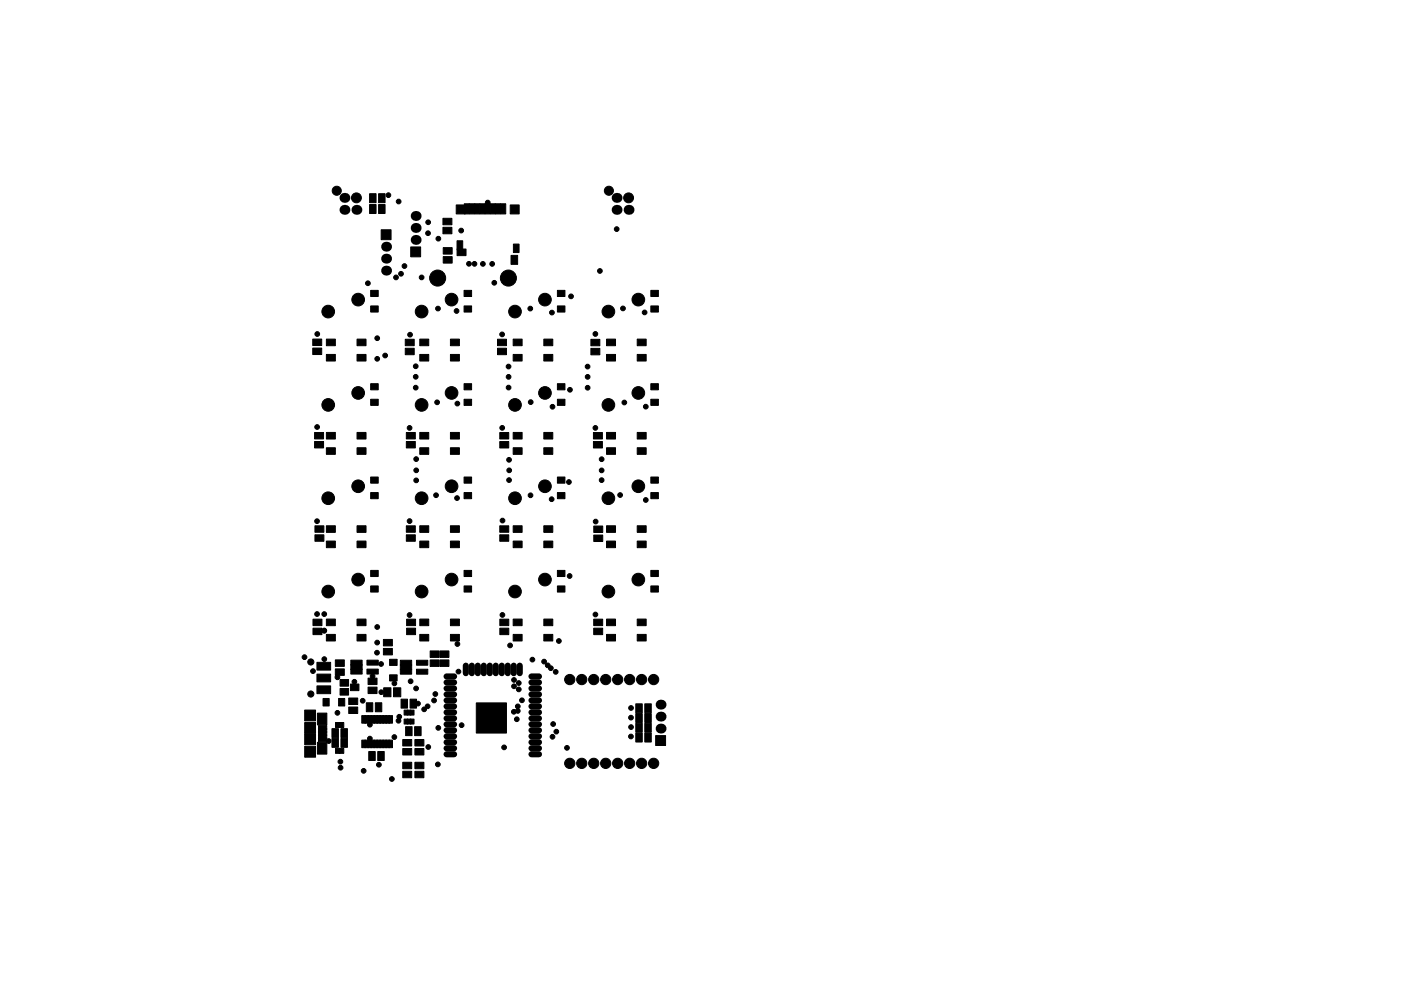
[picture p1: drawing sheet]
<svg xmlns="http://www.w3.org/2000/svg" width="297mm" height="210mm" viewBox="0 0 297 210" stroke-linecap="round" stroke-linejoin="round" font-family="sans-serif">
<g fill="#000" stroke="#000" stroke-width=".21">
<path d="M78.4 43.4h1.3v1.9h-1.3zM78.4 41.1h1.3v1.9h-1.3zM80.3 43.4h1.3v1.9h-1.3zM80.3 41.1h1.3v1.9h-1.3zM80.8 48.7h2.1v2.1h-2.1zM87.1 52.4h2.1v2.1h-2.1zM94 52.5h1.9v1.4h-1.9zM94 54.4h1.9v1.4h-1.9zM93.9 48.2h1.9v1.4h-1.9zM93.9 46.3h1.9v1.4h-1.9zM96.7 43.5h1.9v1.9h-1.9zM96.9 51.1h1.2v1.9h-1.2z"/>
<path d="M96.9 52.8h1.9v1.4h-1.9zM98.4 43.2h1.1v2.2h-1.1zM99.5 43.2h1.1v2.2h-1.1zM100.6 43.2h1.1v2.2h-1.1zM101.7 43.2h1.1v2.2h-1.1zM102.8 43.2h1.1v2.2h-1.1zM103.9 43.2h1.1v2.2h-1.1zM105 43.2h1.1v2.2h-1.1zM106.1 43.2h1.1v2.2h-1.1zM108.2 43.5h1.9v1.9h-1.9zM108.3 54.2h1.5v1.9h-1.5zM108.8 51.8h1.3v1.8h-1.3z"/>
<path d="M66.3 73.8h1.9v1.4h-1.9zM66.3 71.9h1.9v1.4h-1.9zM69.2 75.2h1.9v1.4h-1.9zM69.2 71.9h1.9v1.4h-1.9zM75.7 75.2h1.9v1.4h-1.9zM75.7 71.9h1.9v1.4h-1.9zM78.6 61.6h1.6v1.3h-1.6zM78.6 64.9h1.6v1.3h-1.6zM85.9 73.9h1.9v1.4h-1.9zM85.9 72h1.9v1.3h-1.9zM89 75.2h1.9v1.4h-1.9zM89 71.9h1.9v1.4h-1.9z"/>
<path d="M95.5 75.2h1.9v1.4h-1.9zM95.5 71.9h1.9v1.4h-1.9zM98.4 64.9h1.6v1.3h-1.6zM98.4 61.6h1.6v1.3h-1.6zM105.5 72h1.9v1.3h-1.9zM105.5 73.9h1.9v1.3h-1.9zM108.8 71.9h1.9v1.4h-1.9zM108.8 75.2h1.9v1.4h-1.9zM115.3 71.9h1.9v1.4h-1.9zM115.3 75.2h1.9v1.4h-1.9zM118.2 64.9h1.6v1.3h-1.6zM118.2 61.6h1.6v1.3h-1.6z"/>
<path d="M125.3 72h1.9v1.4h-1.9zM125.3 73.9h1.9v1.4h-1.9zM128.6 71.9h1.9v1.4h-1.9zM128.6 75.2h1.9v1.4h-1.9zM135.1 71.9h1.9v1.4h-1.9zM135.1 75.2h1.9v1.4h-1.9zM138 64.9h1.6v1.3h-1.6zM138 61.6h1.6v1.3h-1.6zM66.7 91.8h1.9v1.3h-1.9zM66.7 93.7h1.9v1.3h-1.9zM69.2 95h1.9v1.4h-1.9zM69.2 91.7h1.9v1.4h-1.9z"/>
<path d="M75.7 95h1.9v1.4h-1.9zM75.7 91.7h1.9v1.4h-1.9zM78.6 81.4h1.6v1.3h-1.6zM78.6 84.7h1.6v1.3h-1.6zM86.1 91.8h2v1.3h-2zM86.1 93.7h2v1.3h-2zM89 95h1.9v1.4h-1.9zM89 91.7h1.9v1.4h-1.9zM95.5 95h1.9v1.4h-1.9zM95.5 91.7h1.9v1.4h-1.9zM98.4 84.7h1.6v1.3h-1.6zM98.4 81.4h1.6v1.3h-1.6z"/>
<path d="M106 93.7h1.9v1.3h-1.9zM106 91.8h1.9v1.3h-1.9zM108.8 91.7h1.9v1.4h-1.9zM108.8 95h1.9v1.4h-1.9zM115.3 91.7h1.9v1.4h-1.9zM115.3 95h1.9v1.4h-1.9zM118.2 81.4h1.6v1.3h-1.6zM118.2 84.7h1.6v1.3h-1.6zM125.8 93.7h1.9v1.3h-1.9zM125.8 91.8h1.9v1.3h-1.9zM128.6 95h1.9v1.4h-1.9zM128.6 91.7h1.9v1.4h-1.9z"/>
<path d="M135.1 95h1.9v1.4h-1.9zM135.1 91.7h1.9v1.4h-1.9zM138 81.4h1.6v1.3h-1.6zM138 84.7h1.6v1.3h-1.6zM66.8 113.5h1.9v1.3h-1.9zM66.8 111.6h1.9v1.3h-1.9zM69.2 111.5h1.9v1.4h-1.9zM69.2 114.8h1.9v1.4h-1.9zM75.7 111.5h1.9v1.4h-1.9zM75.7 114.8h1.9v1.4h-1.9zM78.6 101.2h1.6v1.3h-1.6zM78.6 104.5h1.6v1.3h-1.6z"/>
<path d="M86.1 111.6h2v1.3h-2zM86.1 113.5h2v1.3h-2zM89 114.8h1.9v1.4h-1.9zM89 111.5h1.9v1.4h-1.9zM95.5 114.8h1.9v1.4h-1.9zM95.5 111.5h1.9v1.4h-1.9zM98.4 104.5h1.6v1.3h-1.6zM98.4 101.2h1.6v1.3h-1.6zM106 113.5h1.9v1.3h-1.9zM106 111.6h1.9v1.3h-1.9zM108.8 111.5h1.9v1.4h-1.9zM108.8 114.8h1.9v1.4h-1.9z"/>
<path d="M115.3 111.5h1.9v1.4h-1.9zM115.3 114.8h1.9v1.4h-1.9zM118.2 101.2h1.6v1.3h-1.6zM118.2 104.5h1.6v1.3h-1.6zM125.9 111.6h1.9v1.4h-1.9zM125.9 113.5h1.9v1.4h-1.9zM128.6 114.8h1.9v1.4h-1.9zM128.6 111.5h1.9v1.4h-1.9zM135.1 114.8h1.9v1.4h-1.9zM135.1 111.5h1.9v1.4h-1.9zM138 104.5h1.6v1.3h-1.6zM138 101.2h1.6v1.3h-1.6z"/>
<path d="M66.4 133.3h1.9v1.3h-1.9zM66.4 131.4h1.9v1.3h-1.9zM69.2 131.3h1.9v1.4h-1.9zM69.2 134.6h1.9v1.4h-1.9zM75.7 131.3h1.9v1.4h-1.9zM75.7 134.6h1.9v1.4h-1.9zM78.6 124.3h1.6v1.3h-1.6zM78.6 121h1.6v1.3h-1.6zM82.6 139.9h1.6v1.3h-1.6zM81.3 135.7h1.9v1.3h-1.9zM81.3 137.6h1.9v1.3h-1.9zM86.2 131.4h1.9v1.3h-1.9z"/>
<path d="M86.2 133.3h1.9v1.3h-1.9zM89 134.6h1.9v1.4h-1.9zM89 131.3h1.9v1.4h-1.9zM91.2 138.1h1.9v1.4h-1.9zM93.3 138.1h1.9v1.4h-1.9zM95.5 134.6h1.9v1.4h-1.9zM95.5 131.3h1.9v1.4h-1.9zM98.4 121h1.6v1.3h-1.6zM98.4 124.3h1.6v1.3h-1.6zM106 133.3h1.9v1.3h-1.9zM106 131.4h1.9v1.3h-1.9zM108.8 131.3h1.9v1.4h-1.9z"/>
<path d="M108.8 134.6h1.9v1.4h-1.9zM115.3 131.3h1.9v1.4h-1.9zM115.3 134.6h1.9v1.4h-1.9zM118.2 124.3h1.6v1.3h-1.6zM118.2 121h1.6v1.3h-1.6zM125.9 131.4h1.9v1.3h-1.9zM125.9 133.3h1.9v1.3h-1.9zM128.6 131.3h1.9v1.4h-1.9zM128.6 134.6h1.9v1.4h-1.9zM135.1 131.3h1.9v1.4h-1.9zM135.1 134.6h1.9v1.4h-1.9zM138 121h1.6v1.3h-1.6z"/>
<path d="M138 124.3h1.6v1.3h-1.6zM64.6 155.7h2.3v2.3h-2.3zM64.6 153.3h2.3v2.3h-2.3zM64.6 150.6h2.3v2.3h-2.3zM67.5 156.5h1.8v.8h-1.8zM67.5 155.9h1.8v.8h-1.8zM67.5 155.2h1.8v.8h-1.8zM67.5 154.6h1.8v.8h-1.8zM67.5 153.9h1.8v.8h-1.8zM68.5 148.2h1.3v1.6h-1.3zM67.3 157.5h2v2.5h-2zM67.3 151.3h2v2.5h-2z"/>
<path d="M67.2 145.5h2.9v1.7h-2.9zM67.2 143h2.9v1.7h-2.9zM67.2 140.5h2.9v1.7h-2.9zM70.4 154.6h1.3v1.9h-1.3zM71.1 158.8h1v1h-1zM71.1 153.3h1v1h-1zM70.4 156.7h1.3v1.9h-1.3zM71.8 148.2h1.3v1.6h-1.3zM71.9 158.8h1v1h-1zM71.9 153.3h1v1h-1zM72.1 146.1h1.8v1.4h-1.8zM72.1 144.2h1.8v1.4h-1.8z"/>
<path d="M72.3 154.6h1.4v1.9h-1.4zM71.1 141.9h1.9v1.4h-1.9zM71.1 140h1.9v1.4h-1.9zM72.3 156.7h1.4v1.9h-1.4zM74.3 145.1h1.8v1.4h-1.8zM74.4 140.1h2.4v1h-2.4zM74.4 141h2.4v1.1h-2.4zM74.4 142h2.4v1h-2.4zM73.9 148.1h1.9v1.4h-1.9zM73.9 150h1.9v1.4h-1.9zM76.7 151.8h.8v1.6h-.8zM76.7 157h.8v1.6h-.8z"/>
<path d="M77.3 151.8h.8v1.6h-.8zM77.3 157h.8v1.6h-.8zM77.7 149.1h1.3v1.9h-1.3zM77.8 142h2.4v1h-2.4zM77.8 140.1h2.4v1h-2.4zM78 151.8h.8v1.6h-.8zM78 157h.8v1.6h-.8zM78 143.9h1.9v1.3h-1.9zM78 145.8h1.9v1.3h-1.9zM78.6 151.8h.8v1.6h-.8zM78.6 157h.8v1.6h-.8zM79.2 151.8h.8v1.6h-.8z"/>
<path d="M79.2 157h.8v1.6h-.8zM78.2 159.4h1.4v1.9h-1.4zM79.6 149.1h1.4v1.9h-1.4zM79.9 151.8h.8v1.6h-.8zM79.9 157h.8v1.6h-.8zM80.5 151.8h.8v1.6h-.8zM80.5 157h.8v1.6h-.8zM81.1 151.8h.8v1.6h-.8zM81.1 157h.8v1.6h-.8zM81.3 145.9h1.6v1.9h-1.6zM80.1 159.4h1.4v1.9h-1.4zM81.8 151.8h.8v1.6h-.8z"/>
<path d="M81.8 157h.8v1.6h-.8zM82.4 151.8h.8v1.6h-.8zM82.4 157h.8v1.6h-.8zM82.6 143.2h1.6v1.3h-1.6zM83.4 145.9h1.6v1.9h-1.6zM84.9 142h2.4v1h-2.4zM84.9 141h2.4v1.1h-2.4zM84.9 140.1h2.4v1h-2.4zM85 148.3h1.4v1.9h-1.4zM85.7 152.6h.8v1h-.8zM85.7 150.7h.8v1h-.8zM86.3 150.7h.8v1h-.8z"/>
<path d="M86.3 152.6h.8v1h-.8zM85.4 156.9h1.9v1.4h-1.9zM86 154.2h1.4v1.9h-1.4zM87 152.6h.8v1h-.8zM87 150.7h.8v1h-.8zM88 158.8h1.9v1.4h-1.9zM88 156.9h1.9v1.4h-1.9zM88.3 140.1h2.4v1h-2.4zM88.3 142h2.4v1h-2.4zM86.9 148.3h1.4v1.9h-1.4zM87.9 154.2h1.4v1.9h-1.4zM91.2 140h1.9v1.4h-1.9z"/>
<path d="M93.3 140h1.9v1.4h-1.9zM101 149.1h6.4v6.4h-6.4zM134.8 155.5h1.4v1.9h-1.4zM134.8 153.5h1.4v1.9h-1.4zM134.8 151.4h1.4v1.9h-1.4zM134.8 149.3h1.4v1.9h-1.4zM136.7 155.5h1.4v1.9h-1.4zM136.7 153.5h1.4v1.9h-1.4zM136.7 151.4h1.4v1.9h-1.4zM136.7 149.3h1.4v1.9h-1.4zM139 156.1h2.1v2.1h-2.1zM64.6 158.3h2.3v2.3h-2.3z"/>
<path d="M85.4 163.6h1.9v1.4h-1.9zM85.4 161.7h1.9v1.4h-1.9zM85.4 158.8h1.9v1.4h-1.9zM88 161.7h1.9v1.4h-1.9zM88 163.6h1.9v1.4h-1.9z"/>
<circle cx="71.4" cy="40.5" r=".96"/>
<circle cx="75.6" cy="42" r="1.05"/>
<circle cx="82.3" cy="41.4" r=".5"/>
<circle cx="84" cy="58.9" r=".5"/>
<circle cx="84.5" cy="42.8" r=".5"/>
<circle cx="85" cy="58.1" r=".5"/>
<circle cx="85.7" cy="56.4" r=".5"/>
<circle cx="89.4" cy="58.9" r=".5"/>
<circle cx="90.7" cy="49.5" r=".5"/>
<circle cx="90.8" cy="47.2" r=".5"/>
<circle cx="92.8" cy="59" r="1.7"/>
<circle cx="92.9" cy="50.6" r=".5"/>
<circle cx="97.8" cy="48.9" r=".5"/>
<circle cx="99.4" cy="56" r=".5"/>
<circle cx="100.6" cy="56" r=".5"/>
<circle cx="102.4" cy="56" r=".5"/>
<circle cx="103.4" cy="43" r=".5"/>
<circle cx="104.3" cy="56" r=".5"/>
<circle cx="104.8" cy="60" r=".5"/>
<circle cx="107.8" cy="59" r="1.7"/>
<circle cx="127.2" cy="57.5" r=".5"/>
<circle cx="129.1" cy="40.5" r=".96"/>
<circle cx="130.7" cy="48.6" r=".5"/>
<circle cx="133.3" cy="42" r="1.05"/>
<circle cx="67.3" cy="70.9" r=".5"/>
<circle cx="69.6" cy="66.1" r="1.34"/>
<circle cx="75.9" cy="63.6" r="1.34"/>
<circle cx="78" cy="60.1" r=".5"/>
<circle cx="80" cy="76.1" r=".5"/>
<circle cx="80" cy="71.8" r=".5"/>
<circle cx="81.7" cy="75.4" r=".5"/>
<circle cx="86.9" cy="71" r=".5"/>
<circle cx="88.1" cy="79.9" r=".5"/>
<circle cx="88.1" cy="77.7" r=".5"/>
<circle cx="89.4" cy="66.1" r="1.34"/>
<circle cx="92.9" cy="65.5" r=".5"/>
<circle cx="95.7" cy="63.6" r="1.34"/>
<circle cx="96.8" cy="66" r=".5"/>
<circle cx="106.5" cy="70.9" r=".5"/>
<circle cx="107.8" cy="77.8" r=".5"/>
<circle cx="107.8" cy="80" r=".5"/>
<circle cx="109.2" cy="66.1" r="1.34"/>
<circle cx="112.4" cy="65.5" r=".5"/>
<circle cx="115.5" cy="63.6" r="1.34"/>
<circle cx="117" cy="66.3" r=".5"/>
<circle cx="121.1" cy="62.9" r=".5"/>
<circle cx="124.6" cy="77.8" r=".5"/>
<circle cx="124.6" cy="80" r=".5"/>
<circle cx="126.2" cy="70.8" r=".5"/>
<circle cx="129" cy="66.1" r="1.34"/>
<circle cx="132.1" cy="65.4" r=".5"/>
<circle cx="135.3" cy="63.6" r="1.34"/>
<circle cx="136.7" cy="66.3" r=".5"/>
<circle cx="67.2" cy="90.6" r=".5"/>
<circle cx="69.6" cy="85.9" r="1.34"/>
<circle cx="75.9" cy="83.4" r="1.34"/>
<circle cx="86.8" cy="90.8" r=".5"/>
<circle cx="88.1" cy="82.2" r=".5"/>
<circle cx="88.2" cy="97.4" r=".5"/>
<circle cx="88.2" cy="99.8" r=".5"/>
<circle cx="89.4" cy="85.9" r="1.34"/>
<circle cx="92.7" cy="85.4" r=".5"/>
<circle cx="95.7" cy="83.4" r="1.34"/>
<circle cx="97" cy="85.6" r=".5"/>
<circle cx="106.5" cy="90.8" r=".5"/>
<circle cx="107.8" cy="82.2" r=".5"/>
<circle cx="107.9" cy="97.6" r=".5"/>
<circle cx="108" cy="99.8" r=".5"/>
<circle cx="109.2" cy="85.9" r="1.34"/>
<circle cx="112.5" cy="85.3" r=".5"/>
<circle cx="115.5" cy="83.4" r="1.34"/>
<circle cx="117.1" cy="86.3" r=".5"/>
<circle cx="120.8" cy="82.7" r=".5"/>
<circle cx="124.6" cy="82.3" r=".5"/>
<circle cx="126.2" cy="90.8" r=".5"/>
<circle cx="127.6" cy="99.8" r=".5"/>
<circle cx="127.6" cy="97.4" r=".5"/>
<circle cx="129" cy="85.9" r="1.34"/>
<circle cx="132.4" cy="85.4" r=".5"/>
<circle cx="135.3" cy="83.4" r="1.34"/>
<circle cx="136.9" cy="86.3" r=".5"/>
<circle cx="67.2" cy="110.6" r=".5"/>
<circle cx="69.6" cy="105.7" r="1.34"/>
<circle cx="75.9" cy="103.2" r="1.34"/>
<circle cx="86.8" cy="110.6" r=".5"/>
<circle cx="88.2" cy="101.9" r=".5"/>
<circle cx="89.4" cy="105.7" r="1.34"/>
<circle cx="92.5" cy="105.1" r=".5"/>
<circle cx="95.7" cy="103.2" r="1.34"/>
<circle cx="96.9" cy="105.7" r=".5"/>
<circle cx="106.5" cy="110.4" r=".5"/>
<circle cx="107.9" cy="101.9" r=".5"/>
<circle cx="109.2" cy="105.7" r="1.34"/>
<circle cx="112.5" cy="105.1" r=".5"/>
<circle cx="115.5" cy="103.2" r="1.34"/>
<circle cx="117" cy="105.9" r=".5"/>
<circle cx="120.6" cy="102.3" r=".5"/>
<circle cx="126.3" cy="110.7" r=".5"/>
<circle cx="127.6" cy="101.9" r=".5"/>
<circle cx="129" cy="105.7" r="1.34"/>
<circle cx="131.5" cy="105" r=".5"/>
<circle cx="135.3" cy="103.2" r="1.34"/>
<circle cx="136.9" cy="106.1" r=".5"/>
<circle cx="64.6" cy="139.4" r=".5"/>
<circle cx="67.2" cy="130.3" r=".5"/>
<circle cx="68.8" cy="133.8" r=".5"/>
<circle cx="68.8" cy="130.3" r=".5"/>
<circle cx="68.8" cy="139.8" r=".5"/>
<circle cx="69.6" cy="125.5" r="1.34"/>
<circle cx="75.9" cy="123" r="1.34"/>
<circle cx="79.9" cy="138.5" r=".5"/>
<circle cx="80" cy="136.3" r=".5"/>
<circle cx="80" cy="133" r=".5"/>
<circle cx="86.8" cy="130.5" r=".5"/>
<circle cx="89.4" cy="125.5" r="1.34"/>
<circle cx="95.7" cy="123" r="1.34"/>
<circle cx="97" cy="136.6" r=".5"/>
<circle cx="106.5" cy="130.5" r=".5"/>
<circle cx="108.2" cy="136.9" r=".5"/>
<circle cx="109.2" cy="125.5" r="1.34"/>
<circle cx="112.9" cy="139.9" r=".5"/>
<circle cx="115.5" cy="123" r="1.34"/>
<circle cx="118.5" cy="136" r=".5"/>
<circle cx="120.8" cy="122.2" r=".5"/>
<circle cx="126.2" cy="130.4" r=".5"/>
<circle cx="129" cy="125.5" r="1.34"/>
<circle cx="135.3" cy="123" r="1.34"/>
<circle cx="65.9" cy="147.2" r=".65"/>
<circle cx="65.9" cy="140.4" r=".65"/>
<circle cx="66.4" cy="142.4" r=".5"/>
<circle cx="69.7" cy="157.2" r=".5"/>
<circle cx="71.5" cy="151.2" r=".5"/>
<circle cx="71.5" cy="143.7" r=".5"/>
<circle cx="75.1" cy="144.6" r=".5"/>
<circle cx="76.9" cy="148.7" r=".5"/>
<circle cx="78.4" cy="156.7" r=".5"/>
<circle cx="78.4" cy="153.7" r=".5"/>
<circle cx="79" cy="143.5" r=".5"/>
<circle cx="80.8" cy="140.9" r=".5"/>
<circle cx="80.8" cy="146.9" r=".5"/>
<circle cx="83.6" cy="156.4" r=".5"/>
<circle cx="83.6" cy="145" r=".5"/>
<circle cx="84.5" cy="152.9" r=".5"/>
<circle cx="84.6" cy="152.1" r=".5"/>
<circle cx="87.1" cy="144.5" r=".5"/>
<circle cx="88.2" cy="146.1" r=".5"/>
<circle cx="88.6" cy="149.3" r=".5"/>
<circle cx="89.9" cy="150.5" r=".5"/>
<circle cx="90.7" cy="149.9" r=".5"/>
<circle cx="90.8" cy="158.5" r=".5"/>
<circle cx="92" cy="148.6" r=".5"/>
<circle cx="92.3" cy="147.2" r=".5"/>
<circle cx="92.9" cy="154.4" r=".5"/>
<circle cx="97.2" cy="142.5" r=".5"/>
<circle cx="97.9" cy="153.9" r=".5"/>
<circle cx="106.9" cy="158.6" r=".5"/>
<circle cx="108.9" cy="151" r=".5"/>
<circle cx="109" cy="144.3" r=".5"/>
<circle cx="109" cy="145.6" r=".5"/>
<circle cx="109.6" cy="152.6" r=".5"/>
<circle cx="109.8" cy="149.9" r=".5"/>
<circle cx="109.8" cy="150.8" r=".5"/>
<circle cx="110" cy="144.9" r=".5"/>
<circle cx="110" cy="146.3" r=".5"/>
<circle cx="110.7" cy="148.6" r=".5"/>
<circle cx="115.4" cy="140.4" r=".5"/>
<circle cx="116.1" cy="141.2" r=".5"/>
<circle cx="116.8" cy="141.8" r=".5"/>
<circle cx="117.1" cy="156.3" r=".5"/>
<circle cx="117.3" cy="153.6" r=".5"/>
<circle cx="117.8" cy="142.5" r=".5"/>
<circle cx="118" cy="155.2" r=".5"/>
<circle cx="120.2" cy="158.7" r=".5"/>
<circle cx="120.8" cy="144.2" r="1.09"/>
<circle cx="123.3" cy="144.2" r="1.09"/>
<circle cx="125.9" cy="144.2" r="1.09"/>
<circle cx="128.4" cy="144.2" r="1.09"/>
<circle cx="131" cy="144.2" r="1.09"/>
<circle cx="133.5" cy="144.2" r="1.09"/>
<circle cx="133.8" cy="156.3" r=".5"/>
<circle cx="133.8" cy="152.3" r=".5"/>
<circle cx="133.8" cy="150.2" r=".5"/>
<circle cx="133.8" cy="154.3" r=".5"/>
<circle cx="136" cy="144.2" r="1.09"/>
<circle cx="138.6" cy="144.2" r="1.09"/>
<circle cx="72.2" cy="161.6" r=".5"/>
<circle cx="72.2" cy="162.9" r=".5"/>
<circle cx="77.1" cy="163.5" r=".5"/>
<circle cx="80.3" cy="162.2" r=".5"/>
<circle cx="83.1" cy="165.3" r=".5"/>
<circle cx="92.8" cy="162.2" r=".5"/>
<circle cx="120.8" cy="162" r="1.09"/>
<circle cx="123.3" cy="162" r="1.09"/>
<circle cx="125.9" cy="162" r="1.09"/>
<circle cx="128.4" cy="162" r="1.09"/>
<circle cx="131" cy="162" r="1.09"/>
<circle cx="133.5" cy="162" r="1.09"/>
<circle cx="136" cy="162" r="1.09"/>
<circle cx="138.6" cy="162" r="1.09"/>
</g>
<g fill="none" stroke="#000" stroke-width="1.3">
<path d="M94.7 158.8h1.6M94.7 157.5h1.6M94.7 156.2h1.6M94.7 154.9h1.6M94.7 153.7h1.6M94.7 152.4h1.6M94.7 151.1h1.6M94.7 149.9h1.6M94.7 148.6h1.6M94.7 147.3h1.6M94.7 146.1h1.6M94.7 144.8h1.6"/>
<path d="M94.7 143.5h1.6M98.8 141.2v1.6M100 141.2v1.6M101.3 141.2v1.6M102.6 141.2v1.6M103.8 141.2v1.6M105.1 141.2v1.6M106.4 141.2v1.6M107.7 141.2v1.6M108.9 141.2v1.6M110.2 141.2v1.6M112.7 158.8h1.6"/>
<path d="M112.7 157.5h1.6M112.7 156.2h1.6M112.7 154.9h1.6M112.7 153.7h1.6M112.7 152.4h1.6M112.7 151.1h1.6M112.7 149.9h1.6M112.7 148.6h1.6M112.7 147.3h1.6M112.7 146.1h1.6M112.7 144.8h1.6M112.7 143.5h1.6"/>
<path d="M94.7 160h1.6M112.7 160h1.6"/>
</g>
<g fill="#000">
<circle cx="73" cy="42" r="1.05"/>
<circle cx="73" cy="44.5" r="1.05"/>
<circle cx="75.6" cy="44.5" r="1.05"/>
<circle cx="81.9" cy="57.4" r="1.05"/>
<circle cx="81.9" cy="52.3" r="1.05"/>
<circle cx="81.9" cy="54.9" r="1.05"/>
<circle cx="88.1" cy="50.9" r="1.05"/>
<circle cx="88.1" cy="45.8" r="1.05"/>
<circle cx="88.1" cy="48.4" r="1.05"/>
<circle cx="130.7" cy="44.5" r="1.05"/>
<circle cx="130.7" cy="42" r="1.05"/>
<circle cx="133.3" cy="44.5" r="1.05"/>
<circle cx="140.1" cy="154.6" r="1.05"/>
<circle cx="140.1" cy="152" r="1.05"/>
<circle cx="140.1" cy="149.5" r="1.05"/>
</g>
</svg>
